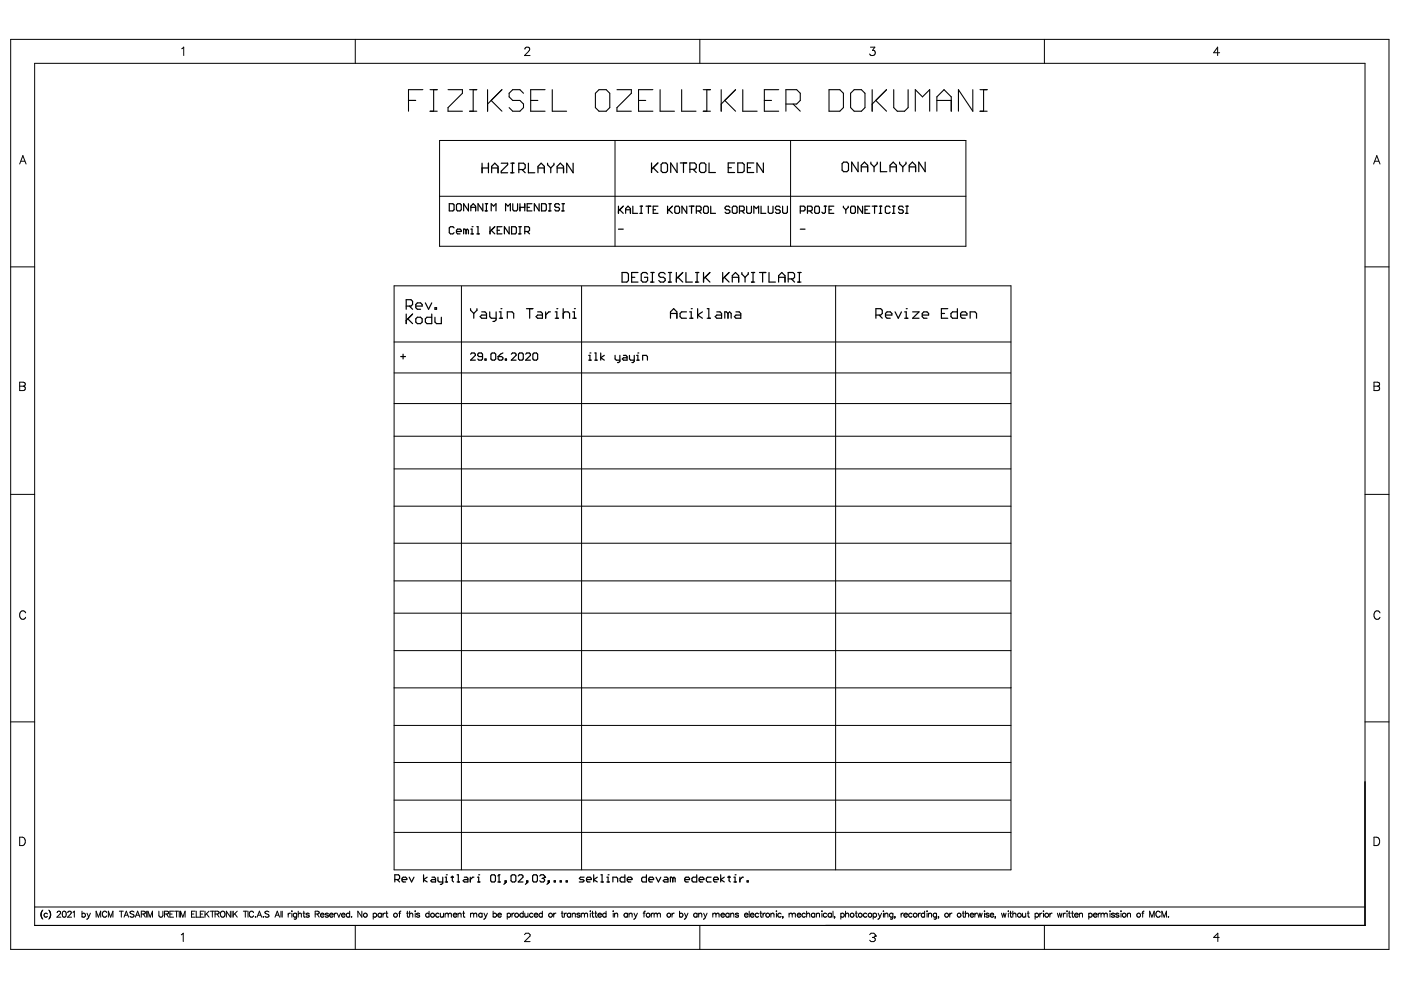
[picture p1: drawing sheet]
<svg xmlns="http://www.w3.org/2000/svg" width="297mm" height="210mm" viewBox="0 0 297 210" stroke-linecap="round" stroke-linejoin="round" font-family="sans-serif">
<g fill="none" stroke="#000" stroke-width=".21">
<path d="M2.3 8.3h292.2v193h-292.2zM7.3 13.4h282.1v182.8h-282.1zM38.5 10.3l.5-.3v1.8M75.3 8.3v5.1M111.3 10.4l.3-.4 .6 .2a.55 .55 0 0 1-.2 .7l-.8 .9h1.2M148.4 8.3v5.1M184.6 10h.9l-.5 .7a.59 .59 0 0 1 .4 .9 .59 .59 0 0 1-1-.2M221.4 8.3v5.1M258.6 11.2h-1.3l.9-1.2v1.8M4.2 34.8l.6-1.8 .7 1.8M4.4 34.2h.9M93.2 29.8h111.6v22.4h-111.6z"/>
<path d="M130.4 29.8v22.4M130.4 29.8h.1M167.6 29.8v22.4M291.2 34.8l.7-1.8 .7 1.8M291.5 34.2h.8M2.3 56.6h5M204.8 41.6h-111.6M289.4 56.6h5.1M83.6 60.6h130.7v123.8h-130.7zM83.6 72.5h130.7M83.6 79.1h130.7M97.8 60.7v123.7"/>
<path d="M123.3 60.7v123.7M177.2 60.6v123.8M4.2 81h.7l.4 .2v.5l-.4 .2a.47 .47 0 0 1 .5 .4 .47 .47 0 0 1-.5 .5h-.7zM4.2 81.9h.7M83.6 85.6h130.7M83.6 92.5h130.7M83.6 99.4h130.7M291.3 81h.8l.3 .2v.5l-.3 .2a.47 .47 0 0 1 .4 .4 .47 .47 0 0 1-.4 .5h-.8zM291.3 81.9h.8M2.3 104.8h5M83.6 107.3h130.7M83.6 115.2h130.7"/>
<path d="M289.4 104.8h5.1M5.4 129.9a.65 .65 0 0 0-.7-.4 .65 .65 0 0 0-.5 .7v.4a.65 .65 0 0 0 .5 .7 .65 .65 0 0 0 .7-.4M83.6 123.2h130.7M83.6 130h130.7M83.6 137.9h130.7M292.6 129.9a.65 .65 0 0 0-.8-.4 .65 .65 0 0 0-.5 .7v.4a.65 .65 0 0 0 .5 .7 .65 .65 0 0 0 .8-.4M2.3 153.1h5M83.6 153.8h130.7M83.6 145.8h130.7M289.4 153.1h5.1M4.2 177.5h.6a.95 .95 0 0 1 .6 .9 .95 .95 0 0 1-.6 .9h-.6zM83.6 176.5h130.7"/>
<path d="M83.6 169.6h130.7M83.6 161.7h130.7M291.3 177.5h.6a.95 .95 0 0 1 .6 .9 .95 .95 0 0 1-.6 .9h-.6zM7.3 192.3h282.1M8.9 193.3l-.2 .7 .3 .8M9 193.1l-.1 .2M9 193.1a1.32 1.32 0 0 0 0 1.7M9 194.8l.1 .1M9.1 193l-.1 .1M10.1 193.8a.41 .41 0 0 0-.6-.1 .41 .41 0 0 0 0 .6 .41 .41 0 0 0 .6 0M10.3 193l.2 .1M10.5 193.1l.2 .4a1.33 1.33 0 0 1-.2 1.3"/>
<path d="M10.5 194.8l-.2 .1M10.5 193.1l.2 .7-.1 .7M10.6 194.6l-.1 .2M12.1 193.5l.3-.3h.2l.2 .2-.1 .5-.6 .6h.8M13.4 193.3l.2-.1a.66 .66 0 0 1 .4 .6 .66 .66 0 0 1-.4 .7 .81 .81 0 0 1-.2-1.2zM14.4 193.5l.2-.3 .4 .1 .1 .1-.2 .5-.6 .6h.9M15.5 193.4l.3-.2v1.3M17.4 193.8a.41 .41 0 0 1 .6-.1 .41 .41 0 0 1 0 .6 .41 .41 0 0 1-.6 0M17.4 193.2v1.3M18.4 193.6l.4 .9M18.8 194.5l-.4 .4M19.2 193.6l-.4 .9"/>
<path d="M20.4 194.5v-1.3l.5 1.3 .4-1.3v1.3M22.6 193.5a.47 .47 0 0 0-.5-.3 .47 .47 0 0 0-.4 .5v.3a.47 .47 0 0 0 .4 .5 .47 .47 0 0 0 .5-.3M23 194.5v-1.3l.5 1.3 .4-1.3v1.3M25.3 193.2h.9M25.7 193.2v1.3M26.3 194.5l.5-1.3 .5 1.3M26.5 194h.6M28.4 193.4l-.3-.2-.5 .2 .1 .3 .7 .4v.2l-.3 .2-.5-.2M28.7 194.5l.5-1.3 .5 1.3M28.9 194h.6M30 193.8l.7-.1v-.4l-.7-.1v1.3M30.4 193.8l.4 .7"/>
<path d="M31.1 193.2v1.3M31.4 194.5v-1.3l.4 1.3 .5-1.3v1.3M33.7 193.2v.9l.4 .4 .4-.2v-1.1M34.9 193.8l.7-.1 .1-.4-.8-.1v1.3M35.3 193.8l.4 .7M36 193.8h.5M36.8 193.2h-.8v1.3h.8M37 193.2h.9M37.4 193.2v1.3M38 193.2v1.3M38.3 194.5v-1.3l.5 1.3 .4-1.3v1.3M38.4 198.2l.4-.3v1.7"/>
<path d="M40.6 193.8h.5M41.4 193.2h-.8v1.3h.8M41.6 193.2v1.3h.7M42.5 193.8h.5M43.3 193.2h-.8v1.3h.8M43.5 193.2v1.3M43.8 193.7l.5 .8M44.3 193.2l-.8 .8M44.6 193.2h.8M45 193.2v1.3M45.6 193.8l.7-.1 .1-.4-.8-.1v1.3M46 193.8l.4 .7"/>
<path d="M46.8 193.4l.2-.1a.59 .59 0 0 1 .7 .5 .59 .59 0 0 1-.7 .6l-.3-.4zM48.8 193.2v1.3l-.8-1.3v1.3M49.2 193.2v1.3M49.5 193.2v1.3M49.8 193.7l.5 .8M50.3 193.2l-.8 .8M51.6 193.2h.8M52 193.2v1.3M52.6 193.2v1.3M53.8 193.5a.47 .47 0 0 0-.6-.3 .47 .47 0 0 0-.3 .5v.3a.47 .47 0 0 0 .3 .5 .47 .47 0 0 0 .6-.3M54.1 194.4h.1zM54.5 194.5l.5-1.3 .5 1.3"/>
<path d="M54.7 194h.6M55.8 194.4h.1zM57 193.4l-.3-.2-.5 .2 .1 .3 .7 .4v.2l-.3 .2-.5-.2M58.3 194.5l.5-1.3 .5 1.3M58.5 194h.6M59.6 193.2v1.3M59.8 193.2v1.3M61.1 193.6v.9M61.6 193.6l-.3 .1-.2 .3M61.8 193.2h.1zM61.9 193.6v.9M62.9 193.8a.41 .41 0 0 0-.6-.1 .41 .41 0 0 0 0 .6 .41 .41 0 0 0 .6 0"/>
<path d="M62.9 193.6l-.1 1.2h-.5M63.2 193.9l.3-.3 .3 .1 .1 .8M63.2 193.2v1.3M64.2 193.6h.5M64.4 193.2v1l.3 .3M65.6 193.8l-.3-.2-.3 .1v.2l.5 .2 .1 .2-.3 .2-.4-.2M66.8 193.8l.7-.1 .1-.4-.8-.1v1.3M67.2 193.8l.5 .7M68 194v.3l.3 .2 .4-.2M68 193.8l.4-.2 .3 .4h-.7zM69.6 193.8l-.2-.2-.4 .2 .6 .3v.3l-.4 .1-.2-.2M69.9 194v.3l.3 .2 .4-.2"/>
<path d="M69.9 193.8l.5-.2 .2 .4h-.7zM70.9 193.6v.9M71.4 193.6l-.3 .1-.2 .3M71.5 193.6l.3 .9 .4-.9M72.4 194l.1 .3 .2 .2 .4-.2M72.5 193.8l.4-.2 .2 .4h-.7zM74.1 193.8a.41 .41 0 0 0-.6-.1 .41 .41 0 0 0 0 .6 .41 .41 0 0 0 .6 0M74.1 193.2v1.3M74.5 194.4h.1zM75.3 196.2v5.1M76.7 193.2v1.3l-.8-1.3v1.3M79.1 193.8a.41 .41 0 0 1 .6-.1 .41 .41 0 0 1 0 .6 .41 .41 0 0 1-.6 0"/>
<path d="M79.1 193.6v1.3M80.9 193.8a.41 .41 0 0 0-.6-.1 .41 .41 0 0 0 0 .6 .41 .41 0 0 0 .6 0M80.9 193.6v.9M81.2 193.6v.9M81.7 193.6l-.3 .1-.2 .3M81.8 193.6h.4M82 193.2v1l.3 .3M84.5 193.6h.4M85 193.2l-.3 .2v1.1M86.2 193.6h.4M86.4 193.2v1l.3 .3M86.9 193.9l.3-.3 .3 .1v.8"/>
<path d="M86.9 193.2v1.3M88 193.2h.1zM88 193.6v.9M89 193.8l-.3-.2-.4 .2 .6 .3v.3l-.3 .1-.3-.2M91 193.8a.41 .41 0 0 0-.6-.1 .41 .41 0 0 0 0 .6 .41 .41 0 0 0 .6 0M91 193.2v1.3M93.1 193.8a.41 .41 0 0 0-.6-.1 .41 .41 0 0 0 0 .6 .41 .41 0 0 0 .6 0M93.4 193.6v.8l.3 .1 .3-.3M94 193.6v.9M94.4 193.9l.3-.3 .3 .1v.2M94.4 193.6v.9M95 193.9l.3-.3 .3 .1 .1 .8"/>
<path d="M95 193.9v.6M96.1 194l.1 .3 .2 .2 .4-.2M96.2 193.8l.4-.2 .2 .4h-.7zM97.1 193.9l.3-.3 .3 .1 .1 .8M97.1 193.6v.9M98.1 193.6h.4M98.3 193.2v1l.3 .3M99.8 193.9l.3-.3 .3 .1v.2M99.8 193.6v.9M100.4 193.9l.3-.3 .3 .1 .1 .8M100.4 193.9v.6M102.2 193.8a.41 .41 0 0 0-.6-.1 .41 .41 0 0 0 0 .6 .41 .41 0 0 0 .6 0"/>
<path d="M102.2 193.6v.9M102.6 193.6l.4 .9M103 194.5l-.4 .4M103.3 193.6l-.3 .9M104.6 193.8a.41 .41 0 0 1 .5-.1 .41 .41 0 0 1 0 .6 .41 .41 0 0 1-.5 0M104.6 193.2v1.3M105.5 194l.1 .3 .3 .2 .4-.2M105.6 193.8l.4-.2 .3 .4h-.8zM107.5 193.8a.41 .41 0 0 1 .6-.1 .41 .41 0 0 1 0 .6 .41 .41 0 0 1-.6 0M107.5 193.6v1.3M108.5 193.6v.9M109 193.6l-.3 .1-.2 .3"/>
<path d="M110.9 193.8a.41 .41 0 0 0-.6-.1 .41 .41 0 0 0 0 .6 .41 .41 0 0 0 .6 0M110.9 193.2v1.3M111.2 198.2l.3-.3h.6l.3 .3v.3l-1.2 1.1h1.2M111.3 193.6v.8l.3 .1 .3-.3M111.9 193.6v.9M113 193.8a.41 .41 0 0 0-.6-.1 .41 .41 0 0 0 0 .6 .41 .41 0 0 0 .6 0M113.3 194v.3l.3 .2 .4-.2M113.3 193.8l.5-.2 .2 .4h-.7zM115 193.8a.41 .41 0 0 0-.6-.1 .41 .41 0 0 0 0 .6 .41 .41 0 0 0 .6 0M115 193.2v1.3M117.4 193.6v.9M117.9 193.6l-.3 .1-.2 .3"/>
<path d="M119 193.6h.4M119.2 193.2v1l.3 .3M119.7 193.6v.9M120.1 193.6l-.3 .1-.1 .3M121 193.8a.41 .41 0 0 0-.6-.1 .41 .41 0 0 0 0 .6 .41 .41 0 0 0 .6 0M121 193.6v.9M121.3 193.9l.3-.3 .3 .1 .1 .8M121.3 193.6v.9M123 193.8l-.3-.2-.4 .2 .6 .3v.3l-.3 .1-.3-.2M123.2 193.9l.4-.3 .3 .1v.2M123.2 193.6v.9M123.9 193.9l.3-.3 .3 .1 .1 .8"/>
<path d="M123.9 193.9v.6M125.1 193.2h.1zM125.2 193.6v.9M125.4 193.6h.5M125.6 193.2v1l.3 .3M126.1 193.6h.4M126.3 193.2v1l.3 .3M126.8 194v.3l.3 .2 .4-.2M126.8 193.8l.5-.2 .2 .4h-.7zM128.5 193.8a.41 .41 0 0 0-.6-.1 .41 .41 0 0 0 0 .6 .41 .41 0 0 0 .6 0M128.5 193.2v1.3M130 193.2h.1z"/>
<path d="M130 193.6v.9M130.3 193.9l.3-.3 .3 .1 .1 .8M130.3 193.6v.9M133 193.8a.41 .41 0 0 0-.6-.1 .41 .41 0 0 0 0 .6 .41 .41 0 0 0 .6 0M133 193.6v.9M133.4 193.9l.3-.3 .3 .1v.8M133.4 193.6v.9M134.4 193.6l.4 .9M134.8 194.5l-.4 .4M135.1 193.6l-.3 .9M136.4 193.6h.4M136.8 193.2l-.3 .2v1.1"/>
<path d="M138.1 193.6v.9M138.6 193.6l-.3 .1-.2 .3M138.7 193.9l.3-.3 .3 .1 .1 .2M138.7 193.6v.9M139.4 193.9l.3-.3 .3 .1v.8M139.4 193.9v.6M142.5 193.6v.9M143 193.6l-.3 .1-.2 .3M144.1 193.8a.41 .41 0 0 1 .6-.1 .41 .41 0 0 1 0 .6 .41 .41 0 0 1-.6 0M144.1 193.2v1.3M145.1 193.6l.4 .9M145.5 194.5l-.4 .4"/>
<path d="M145.9 193.6l-.4 .9M147.8 193.8a.41 .41 0 0 0-.6-.1 .41 .41 0 0 0 0 .6 .41 .41 0 0 0 .6 0M147.8 193.6v.9M148.1 193.9l.3-.3 .3 .1 .1 .8M148.1 193.6v.9M148.4 196.2v5.1M149.2 193.6l.4 .9M149.6 194.5l-.5 .4M149.9 193.6l-.3 .9M151.1 193.9l.3-.3 .3 .1 .1 .2M151.1 193.6v.9M151.8 193.9l.3-.3 .3 .1 .1 .8"/>
<path d="M151.8 193.9v.6M152.9 194v.3l.3 .2 .4-.2M152.9 193.8l.4-.2 .3 .4h-.7zM154.6 193.8a.41 .41 0 0 0-.6-.1 .41 .41 0 0 0 0 .6 .41 .41 0 0 0 .6 0M154.6 193.6v.9M154.9 193.9l.3-.3 .3 .1 .1 .8M154.9 193.6v.9M156.6 193.8l-.3-.2-.3 .1v.2l.5 .2 .1 .2-.3 .2-.4-.2M157.8 194l.1 .3 .3 .2 .4-.2M157.9 193.8l.4-.2 .3 .4h-.8zM158.8 193.2v1.3M159.1 194l.1 .3 .2 .2 .4-.2"/>
<path d="M159.2 193.8l.4-.2 .2 .4h-.7zM160.8 193.8a.41 .41 0 0 0-.6-.1 .41 .41 0 0 0 0 .6 .41 .41 0 0 0 .6 0M161.1 193.6h.4M161.3 193.2v1l.3 .3M161.8 193.6v.9M162.3 193.6l-.3 .1-.2 .3M163.4 193.9l.3-.3 .3 .1 .1 .8M163.4 193.6v.9M164.6 193.2h.1zM164.6 193.6v.9M165.6 193.8a.41 .41 0 0 0-.6-.1 .41 .41 0 0 0 0 .6 .41 .41 0 0 0 .6 0M165.9 194.4h.1z"/>
<path d="M166 194.4l-.1 .3M167.3 193.9l.3-.3 .3 .1 .1 .2M167.3 193.6v.9M168 193.9l.3-.3 .3 .1v.8M168 193.9v.6M169 194l.1 .3 .2 .2 .5-.2M169.1 193.8l.4-.2 .3 .4h-.8zM170.8 193.8a.41 .41 0 0 0-.6-.1 .41 .41 0 0 0 0 .6 .41 .41 0 0 0 .6 0M171 193.9l.3-.3 .3 .1 .1 .8M171 193.2v1.3M172.7 193.8a.41 .41 0 0 0-.6-.1 .41 .41 0 0 0 0 .6 .41 .41 0 0 0 .6 0M172.7 193.6v.9"/>
<path d="M173.1 193.9l.3-.3 .3 .1 .1 .8M173.1 193.6v.9M174.2 193.2h.1zM174.3 193.6v.9M175.3 193.8a.41 .41 0 0 0-.6-.1 .41 .41 0 0 0 0 .6 .41 .41 0 0 0 .6 0M176.3 193.8a.41 .41 0 0 0-.6-.1 .41 .41 0 0 0 0 .6 .41 .41 0 0 0 .6 0M176.3 193.6v.9M176.6 193.2v1.3M176.9 194.4h.1zM177 194.4l-.1 .3M178.3 193.8a.41 .41 0 0 1 .6-.1 .41 .41 0 0 1 0 .6 .41 .41 0 0 1-.6 0M178.3 193.6v1.3"/>
<path d="M179.3 193.9l.3-.3 .3 .1v.8M179.3 193.2v1.3M181.3 193.6h.5M181.5 193.2v1l.3 .3M183.8 193.8a.41 .41 0 0 0-.6-.1 .41 .41 0 0 0 0 .6 .41 .41 0 0 0 .6 0M184.4 198.2l.3-.3h.6l.3 .3v.3M185 198.8h.3M185.1 193.8a.41 .41 0 0 1 .6-.1 .41 .41 0 0 1 0 .6 .41 .41 0 0 1-.6 0M185.1 193.6v1.3M185.3 198.8l.3 .2v.3l-.3 .3h-.6l-.3-.3M185.6 198.5h.1M185.6 198.5l-.3 .3"/>
<path d="M186.2 193.6l.3 .9M186.5 194.5l-.4 .4M186.9 193.6l-.4 .9M187.2 193.2h.2zM187.3 193.6v.9M187.6 193.9l.3-.3 .3 .1 .1 .8M187.6 193.6v.9M189.3 193.8a.41 .41 0 0 0-.6-.1 .41 .41 0 0 0 0 .6 .41 .41 0 0 0 .6 0M189.3 193.6v1.2h-.5M189.7 194.4h.1zM189.8 194.4l-.1 .3M191.1 193.6v.9"/>
<path d="M191.5 193.6l-.3 .1-.1 .3M191.6 194l.1 .3 .3 .2 .4-.2M191.7 193.8l.4-.2 .3 .4h-.8zM193.4 193.8a.41 .41 0 0 0-.6-.1 .41 .41 0 0 0 0 .6 .41 .41 0 0 0 .6 0M194.7 193.6v.9M195.2 193.6l-.3 .1-.2 .3M196 193.8a.41 .41 0 0 0-.6-.1 .41 .41 0 0 0 0 .6 .41 .41 0 0 0 .6 0M196 193.2v1.3M196.5 193.2h.1zM196.6 193.6v.9M196.8 193.9l.3-.3 .3 .1 .1 .8M196.8 193.6v.9"/>
<path d="M198.6 193.8a.41 .41 0 0 0-.6-.1 .41 .41 0 0 0 0 .6 .41 .41 0 0 0 .6 0M198.6 193.6l-.1 1.2h-.5M198.9 194.4h.1zM199 194.4l-.1 .3M201.4 193.6v.9M201.8 193.6l-.3 .1-.1 .3M204 193.6h.4M204.2 193.2v1l.3 .3M204.7 193.9l.3-.3 .3 .1 .1 .8M204.7 193.2v1.3M205.7 194v.3l.3 .2 .4-.2M205.7 193.8l.5-.2 .2 .4h-.7z"/>
<path d="M206.7 193.6v.9M207.2 193.6l-.3 .1-.2 .3M207.3 193.6l.2 .9 .3-.9 .2 .9 .3-.9M208.7 193.2h.1zM208.7 193.6v.9M209.7 193.8l-.3-.2-.4 .2 .6 .3v.3l-.3 .1-.3-.2M209.9 194l.1 .3 .2 .2 .5-.2M210 193.8l.4-.2 .3 .4h-.8zM210.9 194.4h.2zM211.1 194.4l-.2 .3M212.3 193.6l.3 .9 .2-.9 .3 .9 .2-.9M213.7 193.2h.1z"/>
<path d="M213.8 193.6v.9M214.1 193.6h.4M214.3 193.2v1l.3 .3M214.7 193.9l.3-.3 .3 .1 .1 .8M214.7 193.2v1.3M216.8 193.6l.1 .8 .3 .1 .3-.3M217.5 193.6v.9M217.8 193.6h.4M218 193.2v1l.3 .3M219.5 193.8a.41 .41 0 0 1 .6-.1 .41 .41 0 0 1 0 .6 .41 .41 0 0 1-.6 0M219.5 193.6v1.3M220.5 193.6v.9"/>
<path d="M220.9 193.6l-.3 .1-.1 .3M221.2 193.2h.1zM221.2 193.6v.9M221.4 196.2v5.1M222.6 193.6v.9M223.1 193.6l-.3 .1-.2 .3M224.2 193.6l.2 .9 .3-.9 .2 .9 .3-.9M225.5 193.6v.9M225.9 193.6l-.3 .1-.1 .3M226.2 193.2h.1zM226.2 193.6v.9M226.5 193.6h.4"/>
<path d="M226.7 193.2v1l.3 .3M227.2 193.6h.4M227.4 193.2v1l.3 .3M227.8 194l.1 .3 .2 .2 .5-.2M227.9 193.8l.4-.2 .3 .4h-.8zM228.8 193.9l.3-.3 .3 .1 .1 .8M228.8 193.6v.9M230.8 193.8a.41 .41 0 0 1 .6-.1 .41 .41 0 0 1 0 .6 .41 .41 0 0 1-.6 0M230.8 193.6v1.3M231.8 194l.1 .3 .2 .2 .5-.2M231.9 193.8l.4-.2 .3 .4h-.8zM232.8 193.6v.9"/>
<path d="M233.3 193.6l-.3 .1-.2 .3M233.4 193.9l.3-.3 .3 .1 .1 .2M233.4 193.6v.9M234.1 193.9l.3-.3 .3 .1 .1 .8M234.1 193.9v.6M235.3 193.2h.1zM235.3 193.6v.9M236.3 193.8l-.2-.2-.5 .2 .6 .3v.3l-.3 .1-.3-.2M237.2 193.8l-.2-.2-.4 .2 .6 .3v.3l-.4 .1-.2-.2M237.6 193.2h.1zM237.7 193.6v.9M239 193.9l.3-.3 .3 .1 .1 .8"/>
<path d="M239 193.6v.9M242.1 193.6h.4M242.6 193.2l-.3 .2v1.1M243.7 194.5v-1.3l.5 1.3 .5-1.3v1.3M246 193.5a.47 .47 0 0 0-.5-.3 .47 .47 0 0 0-.4 .5v.3a.47 .47 0 0 0 .4 .5 .47 .47 0 0 0 .5-.3M246.3 194.5v-1.3l.5 1.3 .5-1.3v1.3M247.7 194.4h.1zM258.5 198.8h-1.2l.9-.9v1.7"/>
<circle cx="77.4" cy="194" r=".42"/>
<circle cx="83.8" cy="194" r=".42"/>
<circle cx="91.7" cy="194" r=".42"/>
<circle cx="109.5" cy="194" r=".42"/>
<circle cx="116.7" cy="194" r=".42"/>
<circle cx="137.4" cy="194" r=".42"/>
<circle cx="141.8" cy="194" r=".42"/>
<circle cx="162.7" cy="194" r=".42"/>
<circle cx="180.6" cy="194" r=".42"/>
<circle cx="182.4" cy="194" r=".42"/>
<circle cx="184.4" cy="194" r=".42"/>
<circle cx="194" cy="194" r=".42"/>
<circle cx="200.7" cy="194" r=".42"/>
<circle cx="203.3" cy="194" r=".42"/>
<circle cx="216.1" cy="194" r=".42"/>
<circle cx="221.9" cy="194" r=".42"/>
<circle cx="238.3" cy="194" r=".42"/>
<circle cx="241.4" cy="194" r=".42"/>
</g>
<g fill="none" stroke="#000" stroke-width=".23">
<path d="M89.7 19h-3.1v4.6M91.2 19h1.5M91.9 19v4.6M95 19h3v.8l-3 3v.8h3M99.6 19h1.5M100.3 19v4.6M103.4 19v4.6M106.4 19l-3 3.1M111 19.8l-.8-.8h-1.5l-.8 .8v.7l.8 .8h1.5l.8 .8v.7l-.8 .8h-1.5l-.8-.8M115.6 19h-3.1v4.6h3.1M117.1 19v4.6h3M126.2 19.8l.8-.8h1.5l.8 .8v3l-.8 .8h-1.5l-.8-.8z"/>
<path d="M130.8 19h3.1v.8l-3.1 3v.8h3.1M138.4 19h-3v4.6h3M140 19v4.6h3M144.5 19v4.6h3.1M149.1 19h1.5M149.9 19v4.6M152.9 19v4.6M156 19l-3.1 3.1M157.5 19v4.6h3M165.1 19h-3v4.6h3M175.8 19h2.3l.7 .8v3l-.7 .8h-2.3zM180.3 19.8l.8-.8h1.5l.8 .8v3l-.8 .8h-1.5l-.8-.8z"/>
<path d="M184.9 19v4.6M188 19l-3.1 3.1M189.5 19v3.8l.8 .8h1.5l.7-.8v-3.8M206.3 19v4.6l-3.1-4.6v4.6M207.8 19h1.5M208.5 19v4.6M86.6 21.3h1.5M91.2 23.6h1.5M99.6 23.6h1.5M104.1 21.3l2.3 2.3M112.5 21.3h1.5M135.4 21.3h1.5"/>
<path d="M149.1 23.6h1.5M153.7 21.3l2.3 2.3M162.1 21.3h1.5M166.6 22.1h2.3l.8-.8v-1.5l-.8-.8h-2.3v4.6M168.2 22.1l1.5 1.5M185.7 21.3l2.3 2.3M194.1 23.6v-4.6l1.5 1.5 1.5-1.5v4.6M198.6 21.3h3.1M198.6 23.6v-3.1l1.6-1.5 1.5 1.5v3.1M207.8 23.6h1.5"/>
</g>
<g fill="none" stroke="#000" stroke-width=".25">
<path d="M102.2 34.6v2M102.2 35.6h1.4M103.6 34.6v2M104.2 35.6h1.4M104.2 36.6v-1.3l.7-.7 .7 .7v1.3M106.3 34.6h1.3v.3l-1.3 1.4v.3h1.3M108.3 34.6h.7M108.3 36.6h.7M108.6 34.6v2M110 36h1l.4-.4v-.7l-.4-.3h-1v2M110.7 36l.7 .6M112 34.6v2h1.4"/>
<path d="M114.1 36.6v-1.3l.6-.7 .7 .7v1.3M114.1 35.6h1.3M116.1 34.6v.3l.7 .7M116.8 35.6v1M117.4 34.6v.3l-.6 .7M118.1 35.6h1.4M118.1 36.6v-1.3l.7-.7 .7 .7v1.3M121.5 34.6v2l-1.3-2v2M138.1 34.5v2.1M138.5 35.6l1 1M139.5 34.5l-1.4 1.4M140.2 34.9l.3-.4h.7l.3 .4v1.3l-.3 .4h-.7l-.3-.4z"/>
<path d="M143.6 34.5v2.1l-1.4-2.1v2.1M144.2 34.5h1.4M144.9 34.5v2.1M146.3 35.9h1l.3-.3v-.7l-.3-.4h-1v2.1M146.9 35.9l.7 .7M148.3 34.9l.3-.4h.7l.4 .4v1.3l-.4 .4h-.7l-.3-.4zM150.3 34.5v2.1h1.4M154.4 35.6h.7M155.8 34.5h-1.4v2.1h1.4M156.4 34.5h1l.4 .4v1.3l-.4 .4h-1zM158.5 35.6h.6M159.8 34.5h-1.3v2.1h1.3"/>
<path d="M161.8 34.5v2.1l-1.3-2.1v2.1M178.5 34.7l.4-.3h.7l.3 .3v1.4l-.3 .3h-.7l-.4-.3zM181.9 34.4v2l-1.3-2v2M182.6 36.4v-1.4l.7-.6 .7 .6v1.4M182.6 35.4h1.4M184.6 34.4v.3l.7 .7M185.3 35.4v1M186 34.4v.3l-.7 .7M186.7 34.4v2h1.3M188.7 35.4h1.4M188.7 36.4v-1.4l.7-.6 .7 .6v1.4M190.7 34.4v.3l.7 .7"/>
<path d="M191.4 35.4v1M192.1 34.4v.3l-.7 .7M192.8 35.4h1.3M192.8 36.4v-1.4l.6-.6 .7 .6v1.4M196.2 34.4v2l-1.4-2v2M95.3 43.2h.7l.3 .2v1.1l-.3 .2h-.7zM96.3 48.3l-.3-.2h-.5l-.2 .2v1l.2 .3h.5l.3-.3M96.8 43.4l.2-.2h.5l.3 .2v1.1l-.3 .2h-.5l-.2-.2zM96.8 49.1h1v-.3l-.3-.2h-.5l-.2 .2v.5l.2 .3h.5M98.8 48.8l-.2-.2h-.3v1M98.8 48.8l.3-.2 .2 .2v.8M98.8 48.8v.8"/>
<path d="M99.3 43.2v1.5l-1-1.5v1.5M99.8 44.7v-1l.5-.5 .5 .5v1M99.8 44h1M99.8 49.6h.5M99.8 48.6h.3v1M100.1 48.1h.1M101.1 48.1h.3v1.5M101.1 49.6h.5M102.4 43.2v1.5l-1-1.5v1.5M102.9 44.7h.5M102.9 43.2h.5M103.1 43.2v1.5"/>
<path d="M103.9 48.1v1.5M104.1 44.7v-1.5l.6 .5 .5-.5v1.5M104.1 48.8l.8 .8M104.9 48.1l-1 1M105.4 48.8h.5M106.4 48.1h-1v1.5h1M107.2 44.7v-1.5l.5 .5 .5-.5v1.5M108 48.1v1.5l-1.1-1.5v1.5M108.5 48.1h.7l.3 .2v1l-.3 .3h-.7zM108.7 43.2v1.3l.3 .2h.5l.2-.2v-1.3M110 48.1h.5M110 49.6h.5"/>
<path d="M110.2 44h1.1M110.2 43.2v1.5M110.2 48.1v1.5M111.3 43.2v1.5M111.3 49.1h.7l.3-.3v-.5l-.3-.2h-.7v1.5M111.8 44h.5M111.8 49.1l.5 .5M112.8 43.2h-1v1.5h1M114.3 43.2v1.5l-1-1.5v1.5M114.8 43.2h.8l.2 .2v1.1l-.2 .2h-.8zM116.3 44.7h.5M116.3 43.2h.5"/>
<path d="M116.6 43.2v1.5M118.6 43.4l-.2-.2h-.5l-.3 .2v.3l.3 .3h.5l.2 .2v.3l-.2 .2h-.5l-.3-.2M119.1 44.7h.5M119.1 43.2h.5M119.4 43.2v1.5M131.1 48.6h1M131.1 43.7v1.5M131.4 44.5l.7 .7M131.9 57.8h1l.3 .3v1.4l-.3 .3h-1zM132.1 43.7l-1 1M132.6 44.5h1.1M132.6 45.2v-1l.6-.5 .5 .5v1"/>
<path d="M133.9 58.8h.7M134.2 43.7v1.5h1M135.3 57.8h-1.4v2h1.4M135.7 43.7h.5M135.7 45.2h.5M136 43.7v1.5M137 43.7h1M137.3 58.1l-.3-.3h-.7l-.3 .3v1.4l.3 .3h.7l.3-.3v-.7h-.7M137.5 43.7v1.5M138 59.8h.7M138 57.8h.7M138.3 57.8v2"/>
<path d="M138.5 44.5h.5M139.5 43.7h-1v1.5h1M141 58.1l-.3-.3h-.7l-.3 .3v.4l.3 .3h.7l.3 .3v.4l-.3 .3h-.7l-.3-.3M141.5 43.7v1.5M141.7 59.8h.7M141.7 57.8h.7M141.8 44.5l.8 .7M142 57.8v2M142.6 43.7l-1.1 1M143.1 44l.2-.3h.5l.3 .3v1l-.3 .2h-.5l-.2-.2zM143.4 57.8v2M143.7 58.8l1.1 1"/>
<path d="M144.8 57.8l-1.4 1.3M145.4 57.8v2h1.4M145.6 43.7v1.5l-1-1.5v1.5M146.1 43.7h1M146.6 43.7v1.5M147.5 59.8h.6M147.5 57.8h.6M147.6 44.7h.8l.3-.2v-.5l-.3-.3h-.8v1.5M147.8 57.8v2M148.1 44.7l.6 .5M149.2 44l.2-.3h.5l.3 .3v1l-.3 .2h-.5l-.2-.2zM149.2 57.8v2"/>
<path d="M149.5 58.8l1 1M150.5 57.8l-1.3 1.3M150.7 43.7v1.5h1M153.2 57.8v2M153.6 58.8l1 1M154.6 57.8l-1.4 1.3M154.7 44l-.2-.3h-.5l-.3 .3v.2l.3 .3h.5l.2 .2v.3l-.2 .2h-.5l-.3-.2M155.3 44l.2-.3h.5l.3 .3v1l-.3 .2h-.5l-.2-.2zM155.3 58.8h1.3M155.3 59.8v-1.3l.6-.7 .7 .7v1.3M156.8 44.7h.7l.3-.2v-.5l-.3-.3h-.7v1.5M157.3 44.7l.5 .5"/>
<path d="M157.3 57.8v.3l.7 .7M158 58.8v1M158.3 43.7v1.3l.3 .2h.5l.2-.2v-1.3M158.6 57.8v.3l-.6 .7M159.3 59.8h.7M159.3 57.8h.7M159.7 57.8v2M159.8 45.2v-1.5l.5 .5 .5-.5v1.5M161 57.8h1.4M161.4 43.7v1.5h1M161.7 57.8v2M162.9 43.7v1.3l.2 .2h.5l.3-.2v-1.3"/>
<path d="M163 57.8v2h1.4M165.1 58.8h1.3M165.1 59.8v-1.3l.7-.7 .6 .7v1.3M165.4 44l-.2-.3h-.5l-.3 .3v.2l.3 .3h.5l.2 .2v.3l-.2 .2h-.5l-.3-.2M165.9 43.7v1.3l.3 .2h.5l.2-.2v-1.3M167.1 59.1h1l.4-.3v-.7l-.4-.3h-1v2M167.8 59.1l.7 .7M169.1 59.8h.7M169.1 57.8h.7M169.5 57.8v2M169.7 44.7h.7l.3-.2v-.5l-.3-.3h-.7v1.5M169.7 48.6h1"/>
<path d="M171.2 44.7h.8l.2-.2v-.5l-.2-.3h-.8v1.5M171.7 44.7l.5 .5M172.7 44l.3-.3h.5l.2 .3v1l-.2 .2h-.5l-.3-.2zM174.8 43.7h.5M175 43.7v1.3l-.2 .2h-.3l-.3-.2M175.8 44.5h.5M176.8 43.7h-1v1.5h1M178.8 43.7v.3l.5 .5M179.3 44.5v.7M179.8 43.7v.3l-.5 .5M180.3 44l.3-.3h.5l.3 .3v1l-.3 .2h-.5l-.3-.2zM182.9 43.7v1.5l-1-1.5v1.5"/>
<path d="M183.4 44.5h.5M184.4 43.7h-1v1.5h1M184.9 43.7h1M185.4 43.7v1.5M186.4 43.7h.5M186.4 45.2h.5M186.7 43.7v1.5M188.7 44l-.2-.3h-.5l-.3 .3v1l.3 .2h.5l.2-.2M189.2 43.7h.5M189.2 45.2h.5M189.5 43.7v1.5M191.5 44l-.2-.3h-.5l-.3 .3v.2l.3 .3h.5l.2 .2v.3l-.2 .2h-.5l-.3-.2"/>
<path d="M192 43.7h.5M192 45.2h.5M192.3 43.7v1.5M85 75.6h1M85.5 75.1v1M86.1 64.9h1l.4-.3v-.7l-.4-.4h-1v2.1M86.1 66.6v2M86.5 67.6l1 1M86.8 64.9l.7 .7M87.5 66.6l-1.4 1.3M88.2 64.9h1.3v-.3l-.3-.4h-.7l-.3 .4v.6l.3 .4h.7M88.2 67.6l.3-.3h.7l.3 .3v.7l-.3 .3h-.7l-.3-.3z"/>
<path d="M90.2 64.2l.7 1.4 .6-1.4M91.5 66.6v2h-1l-.3-.3v-.7l.3-.3h1M92.2 65.2h.4v.4h-.4zM92.2 67.3v1l.4 .3h1v-1.3M99.8 75.1l.2-.3h.5l.3 .3v.2l-1 1.1h1M99.8 65.4v.4l.6 .7M100.4 66.5v1M101.1 65.4v.4l-.7 .7M102.1 66.1h.7l.4 .4v1h-1.1l-.3-.4 .3-.3h1.1M102.3 75.6h-.8l-.2-.3v-.2l.2-.3h.6l.2 .3v1l-.2 .3h-.6l-.2-.3M102.8 76.1h.3v.3h-.3zM103.8 66.1v1l.4 .4h1"/>
<path d="M104.1 75.1l.2-.3h.5l.3 .3v1l-.3 .3h-.5l-.2-.3zM105.2 66.1v1.7l-.4 .4h-.3M105.6 75.6h.8l.2 .3v.2l-.2 .3h-.5l-.3-.3zM105.9 67.5h.6M105.9 66.1h.3v1.4M106.2 65.4h.1M106.6 74.8l-1 .8M107.1 76.1h.3v.3h-.3zM107.6 67.5v-1.4h1l.3 .4v1M108.4 75.1l.3-.3h.5l.2 .3v.2l-1 1.1h1M109.9 75.1l.3-.3h.5l.2 .3v1l-.2 .3h-.5l-.3-.3zM111.5 75.1l.2-.3h.5l.3 .3v.2l-1 1.1h1"/>
<path d="M111.6 65.4h1.4M112.3 65.4v2.1M113 75.1l.2-.3h.5l.3 .3v1l-.3 .3h-.5l-.2-.3zM114 66.1h.7l.3 .4v1h-1l-.3-.4 .3-.3h1M115.7 66.1v1.4M116.7 66.1h-.3l-.7 .7M117.7 67.5h.7M117.7 66.1h.4v1.4M118.1 65.4h.1M119.4 66.5l.4-.4h.6l.4 .4v1M119.4 65.4v2.1M121.4 67.5h.7"/>
<path d="M121.4 66.1h.4v1.4M121.8 65.4h.1M124.8 76.4h.5M124.8 75.3h.3v1.1M125.1 74.8h.1M126.1 76.4h.5M126.1 74.8h.2v1.6M127.4 74.8v1.6M128.1 75.3l-.7 .6 .7 .5M130.4 75.3v.8l.3 .3h.7M131.4 75.3v1.3l-.2 .3h-.3M132.2 75.3h.5l.3 .3v.8h-.8l-.3-.3 .3-.2h.8"/>
<path d="M133.5 75.3v.8l.2 .3h.8M134.5 75.3v1.3l-.3 .3h-.2M135 76.4h.5M135 75.3h.2v1.1M135.2 74.8h.1M136.3 76.4v-1.1h.7l.3 .3v.8M142.2 67.5v-1.4l.6-.7 .7 .7v1.4M142.2 66.5h1.3M145.5 66.1h-1l-.3 .4v.6l.3 .4h1M146.2 67.5h.7M146.2 66.1h.4v1.4M146.6 65.4h.1"/>
<path d="M147.9 65.4v2.1M148.9 66.1l-1 .7 1 .7M149.9 65.4h.4v2.1M149.9 67.5h.7M152 66.1h.7l.3 .4v1h-1l-.4-.4 .4-.3h1M154.3 66.5l-.3-.4h-.3v1.4M154.3 66.5v1M154.3 66.5l.4-.4 .3 .4v1M156 66.1h.7l.4 .4v1h-1.1l-.3-.4 .3-.3h1.1M185.7 66.8h1l.4-.3v-.7l-.4-.4h-1v2.1M186.4 66.8l.7 .7M187.7 66.8h1.4v-.3l-.3-.4h-.7l-.4 .4v.6l.4 .4h.7"/>
<path d="M189.8 66.1l.6 1.4 .7-1.4M191.8 67.5h.7M191.8 66.1h.3v1.4M192.1 65.4h.1M193.5 66.1h1.4l-1.4 1.4h1.4M195.5 66.8h1.4v-.3l-.4-.4h-.6l-.4 .4v.6l.4 .4h.6M199.6 66.5h.7M200.9 65.4h-1.3v2.1h1.3M203 65.4v2.1h-1l-.4-.4v-.6l.4-.4h1M203.7 66.8h1.3v-.3l-.3-.4h-.7l-.3 .4v.6l.3 .4h.7M205.7 67.5v-1.4h1l.3 .4v1M83.7 186.5h.8l.2-.3v-.5l-.2-.2h-.8v1.5"/>
<path d="M84.2 186.5l.5 .5M85.2 186.5h1v-.3l-.2-.2h-.5l-.3 .2v.5l.3 .3h.5M86.8 186l.5 1 .5-1M89.8 185.5v1.5M90.6 186l-.8 .5 .8 .5M91.6 186h.5l.2 .2v.8h-.7l-.3-.3 .3-.2h.7M92.9 186v.7l.2 .3h.8M93.9 186v1.3l-.3 .2h-.2M94.4 187h.5M94.4 186h.2v1M94.6 185.5h.1M95.6 186h.6"/>
<path d="M95.9 185.7v1l.3 .3M96.9 185.5h.3v1.5M96.9 187h.5M98.4 186h.5l.3 .2v.8h-.8l-.2-.3 .2-.2h.8M99.7 186v1M100.5 186h-.3l-.5 .5M101.2 187h.5M101.2 186h.3v1M101.5 185.5h.1M104 185.7l.3-.2h.5l.2 .2v1l-.2 .3h-.5l-.3-.3zM105.6 187h.5M105.8 185.5h.1"/>
<path d="M105.8 185.5v1.5M105.8 185.5l-.2 .2M107.1 186.7h.2v.3h-.2zM107.3 187l-.5 .5M108.3 185.7l.3-.2h.5l.3 .2v1l-.3 .3h-.5l-.3-.3zM109.9 185.7l.2-.2h.5l.3 .2v.3l-1 1h1M111.7 186.7h.2v.3h-.2zM111.9 187l-.5 .5M112.9 185.7l.3-.2h.5l.2 .2v1l-.2 .3h-.5l-.3-.3zM114.4 185.7l.3-.2h.5l.3 .2v.3M115 186.2h.2M115.2 186.2l.3 .3v.2l-.3 .3h-.5l-.3-.3"/>
<path d="M115.5 186h.1M115.5 186l-.3 .2M116.2 186.7h.3v.3h-.3zM116.5 187l-.5 .5M117.5 186.7h.2v.3h-.2zM118.8 186.7h.2v.3h-.2zM120 186.7h.3v.3h-.3zM123.8 186h-.7l-.3 .2 .3 .3h.5l.2 .2-.2 .3h-.8M124.4 186.5h1v-.3l-.3-.2h-.5l-.2 .2v.5l.2 .3h.5M125.9 185.5v1.5M126.6 186l-.7 .5 .7 .5M127.4 185.5h.3v1.5"/>
<path d="M127.4 187h.5M128.7 187h.5M128.7 186h.2v1M128.9 185.5h.1M129.9 187v-1h.8l.3 .2v.8M132.5 185.5v1.5h-.8l-.2-.3v-.5l.2-.2h.8M133 186.5h1v-.3l-.2-.2h-.6l-.2 .2v.5l.2 .3h.6M137.1 185.5v1.5h-.8l-.3-.3v-.5l.3-.2h.8M137.6 186.5h1v-.3l-.3-.2h-.5l-.2 .2v.5l.2 .3h.5M139.1 186l.5 1 .5-1M140.9 186h.5l.2 .2v.8h-.7l-.3-.3 .3-.2h.7M142.6 186.2l-.2-.2h-.3v1"/>
<path d="M142.6 186.2v.8M142.6 186.2l.3-.2 .2 .2v.8M145.2 186.5h1v-.3l-.3-.2h-.5l-.2 .2v.5l.2 .3h.5M147.7 185.5v1.5h-.7l-.3-.3v-.5l.3-.2h.7M148.2 186.5h1v-.3l-.2-.2h-.5l-.3 .2v.5l.3 .3h.5M150.8 186h-.8l-.2 .2v.5l.2 .3h.8M151.3 186.5h1v-.3l-.3-.2h-.5l-.2 .2v.5l.2 .3h.5M152.8 185.5v1.5M153.6 186l-.8 .5 .8 .5M154.3 186h.5M154.6 185.7v1l.2 .3M155.6 187h.5"/>
<path d="M155.6 186h.3v1M155.9 185.5h.1M156.9 186v1M157.6 186h-.2l-.5 .5M158.4 186.7h.2v.3h-.2z"/>
</g>
</svg>
